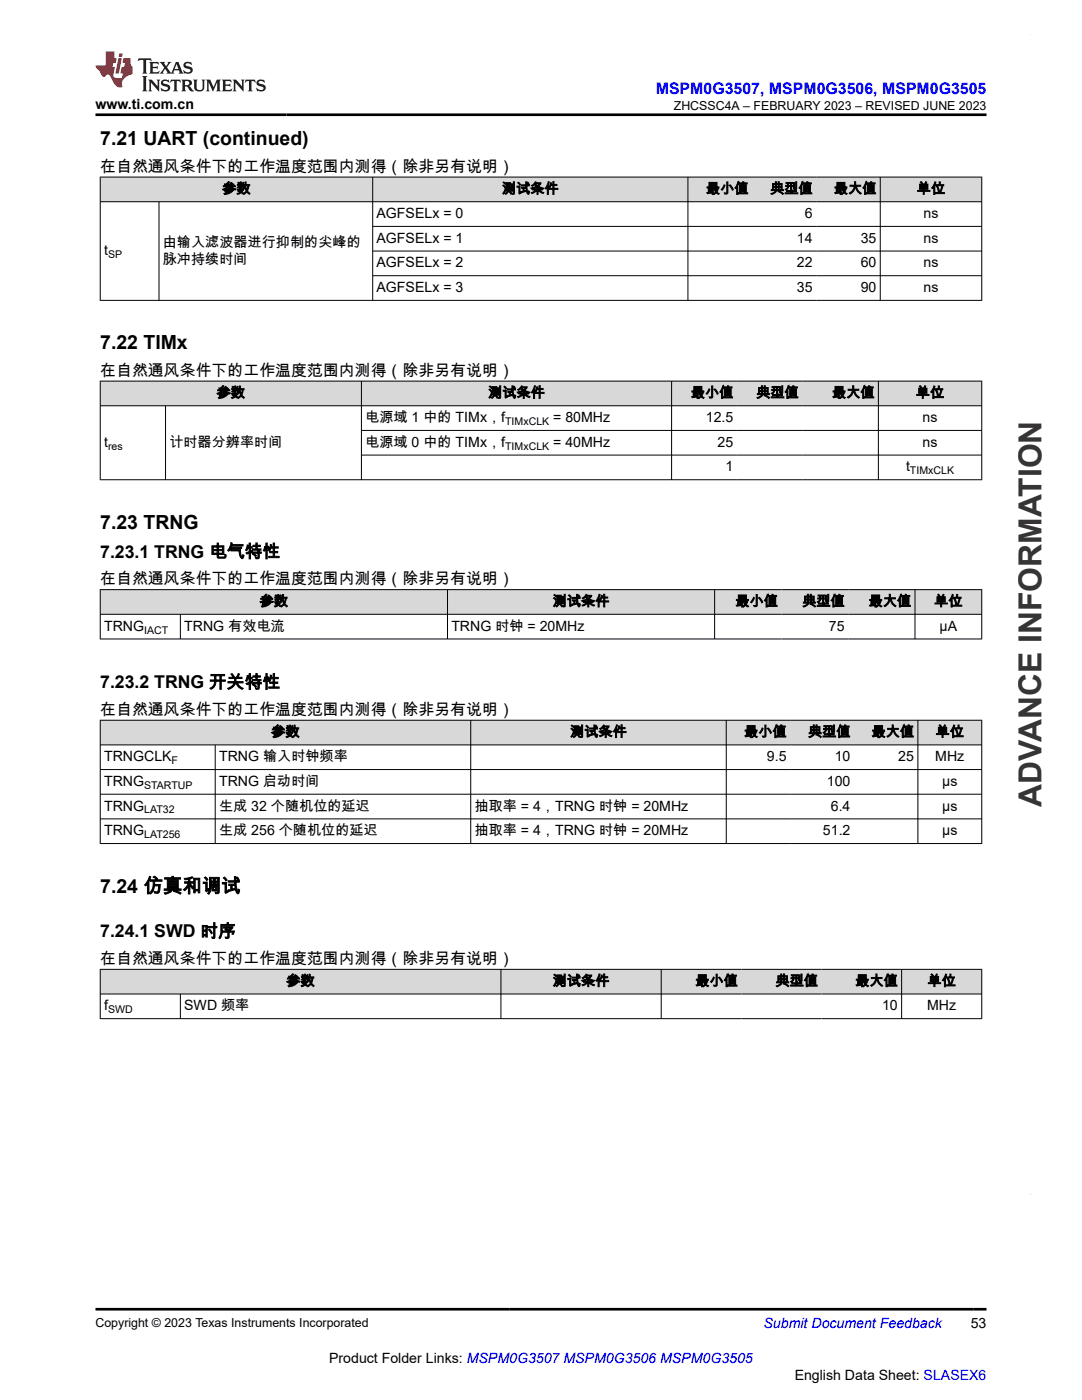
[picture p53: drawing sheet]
<svg xmlns="http://www.w3.org/2000/svg" width="216mm" height="279mm" viewBox="0 0 216 279" stroke-linecap="round" stroke-linejoin="round" font-family="sans-serif">
<defs><g id="words">
<text font-size="6.3" fill="#373435" x="207.8" y="161" transform="rotate(-90 207.8 161)">ADVANCE INFORMATION</text>
<g font-size="3.9">
<text x="20" y="28.8">7.21 UART (continued)</text>
<text x="20" y="69.6">7.22 TIMx</text>
<text x="20" y="105.5">7.23 TRNG</text>
<text x="20" y="178.1">7.24 仿真和调试</text>
</g>
<g font-size="3.5">
<text x="20" y="111.3">7.23.1 TRNG 电气特性</text>
<text x="20" y="137.4">7.23.2 TRNG 开关特性</text>
<text x="20" y="187.1">7.24.1 SWD 时序</text>
</g>
<text font-size="3.2" fill="#00f" x="130.9" y="18.7">MSPM0G3507, MSPM0G3506, MSPM0G3505</text>
<g font-size="3.2">
<text x="20" y="34.3">在自然通风条件下的工作温度范围内测得（除非另有说明）</text>
<text x="20" y="75">在自然通风条件下的工作温度范围内测得（除非另有说明）</text>
<text x="20" y="116.6">在自然通风条件下的工作温度范围内测得（除非另有说明）</text>
<text x="20" y="142.7">在自然通风条件下的工作温度范围内测得（除非另有说明）</text>
<text x="20" y="192.4">在自然通风条件下的工作温度范围内测得（除非另有说明）</text>
</g>
<g font-size="2.8">
<text x="19" y="21.8">www.ti.com.cn</text>
<text x="44.4" y="38.6">参数</text>
<text x="100.2" y="38.6">测试条件</text>
<text x="140.9" y="38.6">最小值</text>
<text x="153.7" y="38.6">典型值</text>
<text x="166.4" y="38.6">最大值</text>
<text x="183" y="38.6">单位</text>
<text x="75.1" y="43.5">AGFSELx = 0</text>
<text x="160.6" y="43.5">6</text>
<text x="184.3" y="43.5">ns</text>
<text x="20.8" y="50.9">t</text>
<text x="32.5" y="49.2">由输入滤波器进行抑制的尖峰的</text>
<text x="32.5" y="52.6">脉冲持续时间</text>
<text x="75.1" y="48.5">AGFSELx = 1</text>
<text x="75.1" y="53.4">AGFSELx = 2</text>
<text x="159" y="48.5">14</text>
<text x="159" y="53.4">22</text>
<text x="171.7" y="48.5">35</text>
<text x="171.7" y="53.4">60</text>
<text x="184.3" y="48.5">ns</text>
<text x="184.3" y="53.4">ns</text>
<text x="75.1" y="58.3">AGFSELx = 3</text>
<text x="159" y="58.3">35</text>
<text x="171.7" y="58.3">90</text>
<text x="184.3" y="58.3">ns</text>
<text x="43.2" y="79.3">参数</text>
<text x="97.4" y="79.3">测试条件</text>
<text x="137.9" y="79.3">最小值</text>
<text x="150.9" y="79.3">典型值</text>
<text x="166" y="79.3">最大值</text>
<text x="182.8" y="79.3">单位</text>
<text x="20.8" y="89.2">t</text>
<text x="33.8" y="89.2">计时器分辨率时间</text>
<text x="72.9" y="84.3">电源域 1 中的 TIMx，f</text>
<text x="72.9" y="89.2">电源域 0 中的 TIMx，f</text>
<text x="110.4" y="84.3">= 80MHz</text>
<text x="110.4" y="89.2">= 40MHz</text>
<text x="140.8" y="84.3">12.5</text>
<text x="143.2" y="89.2">25</text>
<text x="184.1" y="84.3">ns</text>
<text x="184.1" y="89.2">ns</text>
<text x="144.8" y="94.1">1</text>
<text x="180.8" y="94.1">t</text>
<text x="20.8" y="125.9">TRNG</text>
<text x="36.8" y="125.9">TRNG 有效电流</text>
<text x="51.8" y="121">参数</text>
<text x="90.1" y="125.9">TRNG 时钟 = 20MHz</text>
<text x="110.3" y="121">测试条件</text>
<text x="146.8" y="121">最小值</text>
<text x="160.1" y="121">典型值</text>
<text x="165.4" y="125.9">75</text>
<text x="173.3" y="121">最大值</text>
<text x="186.4" y="121">单位</text>
<text x="187.5" y="125.9">µA</text>
<text x="54.1" y="147">参数</text>
<text x="113.8" y="147">测试条件</text>
<text x="148.5" y="147">最小值</text>
<text x="161.2" y="147">典型值</text>
<text x="173.9" y="147">最大值</text>
<text x="186.7" y="147">单位</text>
<text x="20.8" y="151.9">TRNGCLK</text>
<text x="43.7" y="151.9">TRNG 输入时钟频率</text>
<text x="153" y="151.9">9.5</text>
<text x="166.6" y="151.9">10</text>
<text x="179.2" y="151.9">25</text>
<text x="186.6" y="151.9">MHz</text>
<text x="20.8" y="156.9">TRNG</text>
<text x="20.8" y="161.8">TRNG</text>
<text x="43.7" y="156.9">TRNG 启动时间</text>
<text x="43.7" y="161.8">生成 32 个随机位的延迟</text>
<text x="94.7" y="161.8">抽取率 = 4，TRNG 时钟 = 20MHz</text>
<text x="165" y="156.9">100</text>
<text x="165.8" y="161.8">6.4</text>
<text x="188" y="156.9">µs</text>
<text x="188" y="161.8">µs</text>
<text x="20.8" y="166.7">TRNG</text>
<text x="43.7" y="166.7">生成 256 个随机位的延迟</text>
<text x="94.7" y="166.7">抽取率 = 4，TRNG 时钟 = 20MHz</text>
<text x="164.2" y="166.7">51.2</text>
<text x="188" y="166.7">µs</text>
<text x="57.2" y="196.7">参数</text>
<text x="110.3" y="196.7">测试条件</text>
<text x="138.8" y="196.7">最小值</text>
<text x="154.7" y="196.7">典型值</text>
<text x="170.7" y="196.7">最大值</text>
<text x="185.1" y="196.7">单位</text>
<text x="20.8" y="201.6">f</text>
<text x="36.8" y="201.6">SWD 频率</text>
<text x="176" y="201.6">10</text>
<text x="185" y="201.6">MHz</text>
<text x="193.7" y="265.1">53</text>
<text x="65.7" y="272">Product Folder Links: MSPM0G3507 MSPM0G3506 MSPM0G3505</text>
<text x="158.6" y="275.3">English Data Sheet: SLASEX6</text>
</g>
<text font-size="2.8" fill="#00f" x="152.4" y="265.1">Submit Document Feedback</text>
<g font-size="2.5">
<text x="134.4" y="21.9">ZHCSSC4A – FEBRUARY 2023 – REVISED JUNE 2023</text>
<text x="19" y="264.8">Copyright © 2023 Texas Instruments Incorporated</text>
</g>
<g font-size="2.1">
<text x="21.6" y="51.5">SP</text>
<text x="21.6" y="89.7">res</text>
<text x="100.8" y="84.8">TIMxCLK</text>
<text x="100.8" y="89.7">TIMxCLK</text>
<text x="181.6" y="94.7">TIMxCLK</text>
<text x="28.8" y="126.4">IACT</text>
<text x="34.3" y="152.5">F</text>
<text x="28.8" y="157.4">STARTUP</text>
<text x="28.8" y="162.3">LAT32</text>
<text x="28.8" y="167.3">LAT256</text>
<text x="21.6" y="202.2">SWD</text>
</g>
</g></defs>
<g fill="#d8d8d8">
<path d="M20 35.3h175.9v5h-175.9z" fill-rule="evenodd"/>
<path d="M20.1 35.4h54.2v4.8h-54.2z" fill-rule="evenodd"/>
<path d="M74.4 35.4h62.8v4.8h-62.8z" fill-rule="evenodd"/>
<path d="M137.3 35.4h12.8v4.8h-12.8z" fill-rule="evenodd"/>
<path d="M150.1 35.4h12.8v4.8h-12.8z" fill-rule="evenodd"/>
<path d="M162.9 35.4h12.7v4.8h-12.7z" fill-rule="evenodd"/>
<path d="M175.7 35.4h20.1v4.8h-20.1z" fill-rule="evenodd"/>
</g>
<path d="M19.9 35.3h176.1M20 35.3v24.7M74.4 35.3v24.7M137.3 35.3v24.7M175.6 35.3v24.7M195.9 35.3v24.7M19.9 40.3h176.1M31.7 40.3v19.7M74.4 45.2h121.6M74.4 50.1h121.6M74.4 55h121.6M196 59.9h-176.1" fill="none" stroke="#000" stroke-width=".2"/>
<g fill="#d8d8d8">
<path d="M20 76.1h175.9v4.9h-175.9z" fill-rule="evenodd"/>
<path d="M20.1 76.1h52v4.8h-52z" fill-rule="evenodd"/>
<path d="M72.2 76.1h61.7v4.8h-61.7z" fill-rule="evenodd"/>
<path d="M134.1 76.1h12.9v4.8h-12.9z" fill-rule="evenodd"/>
<path d="M147 76.1h13.1v4.8h-13.1z" fill-rule="evenodd"/>
<path d="M160.1 76.1h15.1v4.8h-15.1z" fill-rule="evenodd"/>
<path d="M175.3 76.1h20.5v4.8h-20.5z" fill-rule="evenodd"/>
</g>
<path d="M19.9 76.1h176.1M20 76v19.8M72.1 76v19.8M134 76v19.8M175.3 76v19.8M195.9 76v19.8M19.9 81h176.1M19.9 95.7h176.1M33 81v14.8M72.1 85.9h123.9M72.1 90.8h123.9" fill="none" stroke="#000" stroke-width=".2"/>
<g fill="#d8d8d8">
<path d="M20 117.7h175.9v4.9h-175.9z" fill-rule="evenodd"/>
<path d="M20.1 117.7h69.1v4.8h-69.1z" fill-rule="evenodd"/>
<path d="M89.4 117.7h53.1v4.8h-53.1z" fill-rule="evenodd"/>
<path d="M142.7 117.7h13.2v4.8h-13.2z" fill-rule="evenodd"/>
<path d="M155.9 117.7h13.3v4.8h-13.3z" fill-rule="evenodd"/>
<path d="M169.2 117.7h13.3v4.8h-13.3z" fill-rule="evenodd"/>
<path d="M182.6 117.7h13.2v4.8h-13.2z" fill-rule="evenodd"/>
</g>
<path d="M19.9 117.7h176.1M20 117.6v10M89.3 117.6v10M142.6 117.6v10M182.6 117.6v10M195.9 117.6v10M19.9 122.6h176.1M19.9 127.5h176.1M36 122.6v5" fill="none" stroke="#000" stroke-width=".2"/>
<g fill="#d8d8d8">
<path d="M20 143.7h175.9v5h-175.9z" fill-rule="evenodd"/>
<path d="M20.1 143.8h73.8v4.8h-73.8z" fill-rule="evenodd"/>
<path d="M94 143.8h50.9v4.8h-50.9z" fill-rule="evenodd"/>
<path d="M145 143.8h12.7v4.8h-12.7z" fill-rule="evenodd"/>
<path d="M157.7 143.8h12.7v4.8h-12.7z" fill-rule="evenodd"/>
<path d="M170.4 143.8h12.7v4.8h-12.7z" fill-rule="evenodd"/>
<path d="M183.2 143.8h12.6v4.8h-12.6z" fill-rule="evenodd"/>
</g>
<path d="M19.9 143.7h176.1M19.9 148.7h176.1M19.9 153.6h176.1M19.9 158.5h176.1M20 143.7v24.7M42.9 148.7v19.7M93.9 143.7v24.7M144.9 143.7v24.7M183.2 143.7v24.7M195.9 143.7v24.7M19.9 163.4h176.1M19.9 168.3h176.1" fill="none" stroke="#000" stroke-width=".2"/>
<g fill="#d8d8d8">
<path d="M20 193.5h175.9v4.9h-175.9z" fill-rule="evenodd"/>
<path d="M20.1 193.5h79.8v4.8h-79.8z" fill-rule="evenodd"/>
<path d="M100 193.5h31.9v4.8h-31.9z" fill-rule="evenodd"/>
<path d="M132 193.5h15.9v4.8h-15.9z" fill-rule="evenodd"/>
<path d="M147.9 193.5h16v4.8h-16z" fill-rule="evenodd"/>
<path d="M163.9 193.5h15.9v4.8h-15.9z" fill-rule="evenodd"/>
<path d="M180 193.5h15.8v4.8h-15.8z" fill-rule="evenodd"/>
</g>
<path d="M19.9 193.5h176.1M19.9 198.4h176.1M20 193.4v10M36 198.4v5M100 193.4v10M131.9 193.4v10M179.9 193.4v10M195.9 193.4v10M19.9 203.3h176.1" fill="none" stroke="#000" stroke-width=".2"/>
<path d="M27.7 11.6l-.2 .6 .5-.2h.6v.1v2.2l-.2 .4h1l-.2-.4v-2.2v-.1h.5l.5 .2-.1-.6zM29.8 12.4l.2 .3v1.6l-.2 .4h1.9l.1-.6a1.08 1.08 0 0 1-1.3 .2v-.7h.6l.4 .2v-.7l-.4 .2h-.6v-.5l.2-.2a1 1 0 0 1 1 .3l-.1-.5zM31.8 12.4l1 1.1-1 1.2h.9l-.2-.2 .4-.8 .5 .8-.2 .2h1.6l-.2-.2 .1-.5h1l.1 .5-.1 .2h.9l-.2-.4-.8-1.9h-.5l-1 2.1-.8-1.1 .9-1h-.8l.2 .2-.5 .6-.3-.6 .1-.2zM35.2 12.8l.4 1h-.8zM36.8 12.5a.65 .65 0 0 0-.2 .7 .65 .65 0 0 0 .6 .5l.7 .1 .1 .3a.79 .79 0 0 1-.7 .4 .79 .79 0 0 1-.7-.5l.1 .7 .2-.1a.93 .93 0 0 0 1.1 0 .93 .93 0 0 0 .4-.9 1.46 1.46 0 0 0-1.2-.6l-.1-.3a1.09 1.09 0 0 1 1.2 .2l-.2-.6-.1 .1-.6-.2zM28.4 15.2l.2 .4v2.2l-.2 .4h1l-.2-.4v-2.2l.2-.4zM29.6 15.9l.2 .4v1.5l-.2 .4h.8l-.3-.4v-1.3l1.7 1.8v-2l.2-.4h-.8l.2 .2 .1 1.1-1.2-1.3zM32.3 16a.65 .65 0 0 0-.2 .8 .65 .65 0 0 0 .7 .4l.6 .2 .1 .2a.79 .79 0 0 1-.7 .4 .79 .79 0 0 1-.7-.5l.1 .7 .2-.1a.93 .93 0 0 0 1.1 .1 .93 .93 0 0 0 .4-1 1.46 1.46 0 0 0-1.2-.5l-.1-.4a1.09 1.09 0 0 1 1.2 .2l-.2-.6-.1 .1-.6-.1zM34.1 15.9l-.1 .6a.63 .63 0 0 1 .7-.3l.1 1.6-.3 .4h1l-.2-.4v-1.6a.66 .66 0 0 1 .8 .3l-.1-.6zM36.2 15.9l.2 .4v1.5l-.2 .4h.9l-.2-.2v-.7h.5l.1 .2a.79 .79 0 0 0 1.2 .6l-1-.9a.61 .61 0 0 0 .6-.6 .61 .61 0 0 0-.5-.7zM36.9 16.2h.2a.47 .47 0 0 1 .5 .1 .47 .47 0 0 1 .1 .5l-.2 .1-.6 .1zM38.5 15.9l.2 .2a2.27 2.27 0 0 0 .4 2 1.04 1.04 0 0 0 1.7-.7v-1.3l.2-.2h-.8l.2 .4v1.1a.6 .6 0 0 1-.6 .6 .6 .6 0 0 1-.6-.6v-1.1l.3-.4zM41.1 15.9l.2 .4v1.5l-.2 .4h.7l-.2-.4v-1.4l.9 1.9 .8-1.9v1.4l-.2 .4h1l-.3-.4v-1.5l.3-.4h-.8l-.7 1.5-.7-1.5zM44.3 15.9l.2 .4v1.5l-.2 .4h1.9l.1-.6a1.09 1.09 0 0 1-1.3 .2v-.7h.6l.4 .2v-.6l-.4 .2h-.6v-.6l.2-.1a1.01 1.01 0 0 1 1 .3l-.1-.6zM46.4 15.9l.3 .4v1.5l-.3 .4h.8l-.2-.4v-1.3l1.6 1.8v-2l.2-.4h-.7l.2 .2v1.1l-1.2-1.3zM49 15.9l-.1 .6a.63 .63 0 0 1 .8-.3v1.6l-.3 .4h1l-.2-.4v-1.6a.66 .66 0 0 1 .8 .3l-.1-.6zM51.4 16a.65 .65 0 0 0-.2 .8 .65 .65 0 0 0 .6 .4l.6 .2 .2 .2a.79 .79 0 0 1-.8 .4 .79 .79 0 0 1-.6-.5l.1 .7 .2-.1a.93 .93 0 0 0 1 .1 .93 .93 0 0 0 .5-1 1.46 1.46 0 0 0-1.3-.5l-.1-.4a1.09 1.09 0 0 1 1.3 .2l-.2-.6-.2 .1-.5-.1z" fill="#231f20"/>
<path d="M21.1 10.3v2.7h-2.1l.1 .4 .9 1a.95 .95 0 0 0 .9 .9 .59 .59 0 0 1 .6-.4 .59 .59 0 0 1 .5 .3l.4 .8a1.59 1.59 0 0 0 2.1 1.4 1.61 1.61 0 0 1 1-2.3l1-.3-.1-1.5a1.59 1.59 0 0 1-.4-1.7h-1.4l-.2 .9h.5l-.1 .9h-.5l-.2 .9v.3l.4 .1-.2 .9h-.6a.73 .73 0 0 1-1.1-.7l.3-1.5h-.5l.2-.9h.5l.2-.9h-.5v-1.3zM23.6 11.6l-.6 3.1h.7l.6-3.1zM23.8 10.7l-.1 .6h.7l.1-.6z" fill="#ed1c24"/>
<path d="M19 22.9h177.8M19 261.3h177.8" fill="none" stroke="#000" stroke-width=".53"/>
<path d="M205.6 6.9h.1" fill="none" stroke="#373435" stroke-width=".2"/>
<use href="#words"/>
</svg>
